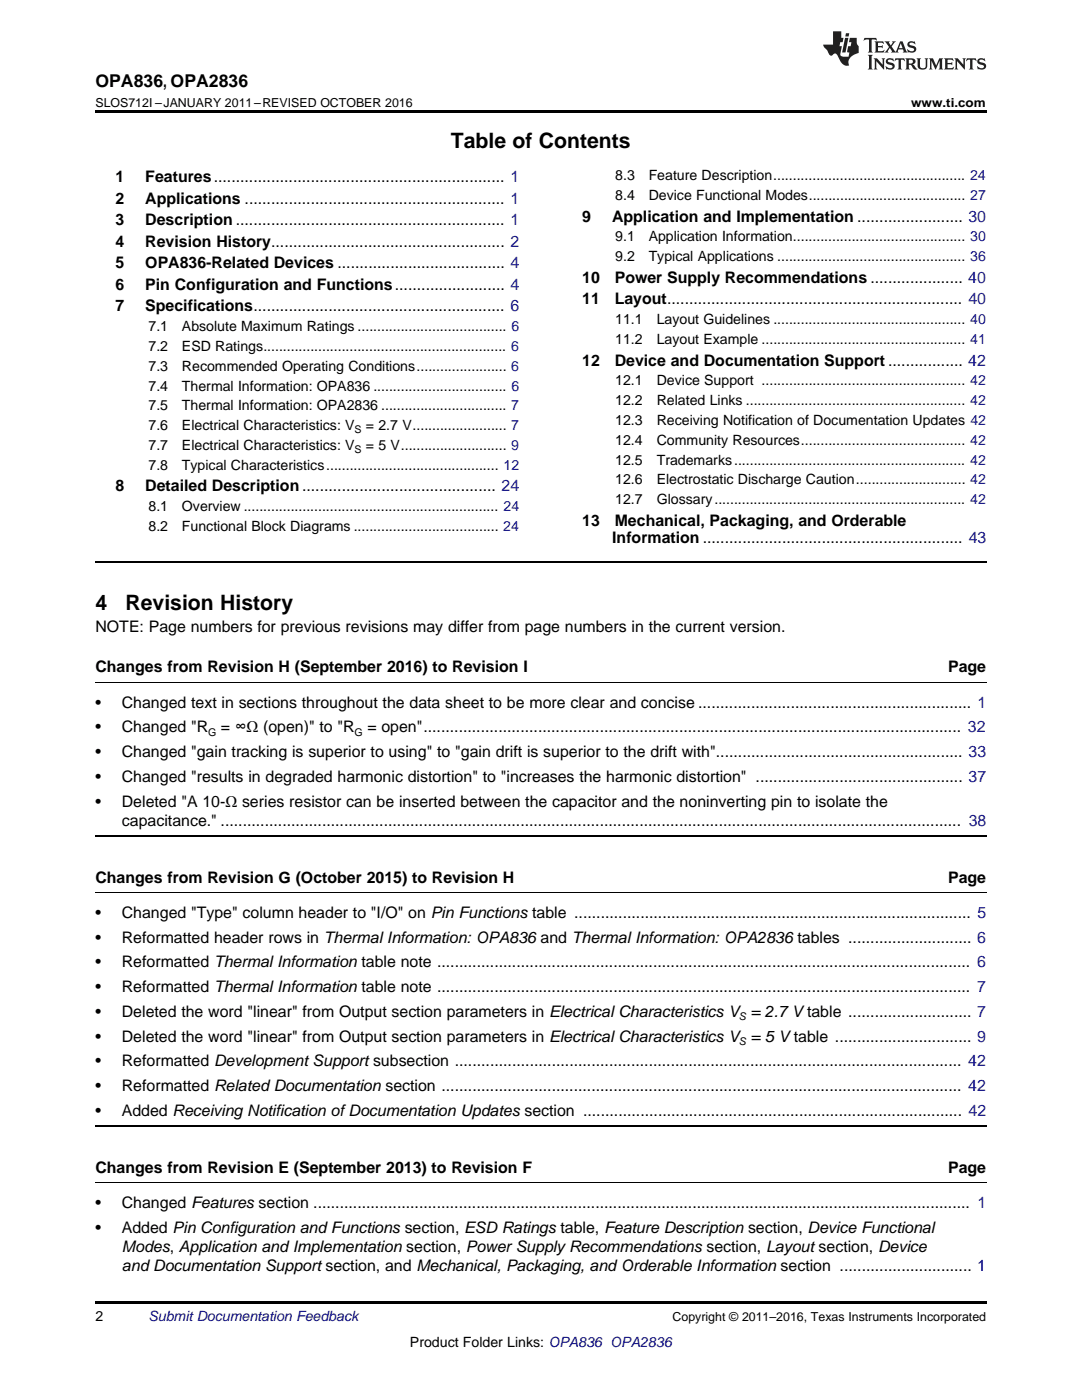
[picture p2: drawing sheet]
<svg xmlns="http://www.w3.org/2000/svg" width="216mm" height="279mm" viewBox="0 0 216 279" stroke-linecap="round" stroke-linejoin="round" font-family="sans-serif">
<defs><g id="words">
<g font-size="4.2">
<text x="90" y="29.6">Table of Contents</text>
<text x="19" y="121.7">4</text>
<text x="25" y="121.7">Revision History</text>
</g>
<text font-size="3.5" x="19" y="17.3">OPA836, OPA2836</text>
<g font-size="3.2">
<text x="23" y="36.3">1</text>
<text x="23" y="40.6">2</text>
<text x="29" y="36.3">Features.................................................................. 1</text>
<text x="29" y="40.6">Applications ........................................................... 1</text>
<text x="23" y="44.9">3</text>
<text x="29" y="44.9">Description ............................................................. 1</text>
<text x="116.2" y="44.2">9</text>
<text x="122.1" y="44.2">Application and Implementation ........................ 30</text>
<text x="23" y="49.2">4</text>
<text x="23" y="53.6">5</text>
<text x="29" y="49.2">Revision History..................................................... 2</text>
<text x="29" y="53.6">OPA836-Related Devices ...................................... 4</text>
<text x="23" y="57.9">6</text>
<text x="29" y="57.9">Pin Configuration and Functions......................... 4</text>
<text x="116.2" y="56.4">10</text>
<text x="122.7" y="56.4">Power Supply Recommendations ..................... 40</text>
<text x="23" y="62.2">7</text>
<text x="29" y="62.2">Specifications......................................................... 6</text>
<text x="116.2" y="60.7">11</text>
<text x="122.7" y="60.7">Layout................................................................... 40</text>
<text x="116.2" y="73">12</text>
<text x="122.7" y="73">Device and Documentation Support ................. 42</text>
<text x="23" y="98.1">8</text>
<text x="29" y="98.1">Detailed Description............................................ 24</text>
<text x="116.2" y="104.9">13</text>
<text x="122.7" y="104.9">Mechanical, Packaging, and Orderable</text>
<text x="122.2" y="108.4">Information ........................................................... 43</text>
<text x="19" y="126">NOTE: Page numbers for previous revisions may differ from page numbers in the current version.</text>
<text x="19" y="134.2">Changes from Revision H (September 2016) to Revision I</text>
<text x="189.2" y="134.2">Page</text>
<text x="19" y="141.2">•</text>
<text x="24.3" y="141.2">Changed text in sections throughout the data sheet to be more clear and concise .............................................................. 1</text>
<text x="19" y="146.2">•</text>
<text x="24.3" y="146.2">Changed &quot;R</text>
<text x="44.1" y="146.2">= ∞Ω (open)&quot; to &quot;R</text>
<text x="73.3" y="146.2">= open&quot;.......................................................................................................................... 32</text>
<text x="19" y="151.1">•</text>
<text x="24.3" y="151.1">Changed &quot;gain tracking is superior to using&quot; to &quot;gain drift is superior to the drift with&quot;........................................................ 33</text>
<text x="19" y="156">•</text>
<text x="19" y="161">•</text>
<text x="24.3" y="156">Changed &quot;results in degraded harmonic distortion&quot; to &quot;increases the harmonic distortion&quot; ............................................... 37</text>
<text x="24.3" y="161">Deleted &quot;A 10-Ω series resistor can be inserted between the capacitor and the noninverting pin to isolate the</text>
<text x="24.3" y="164.9">capacitance.&quot; ........................................................................................................................................................................ 38</text>
<text x="19" y="176.1">Changes from Revision G (October 2015) to Revision H</text>
<text x="189.2" y="176.1">Page</text>
<text x="19" y="183.2">•</text>
<text x="24.3" y="183.2">Changed &quot;Type&quot; column header to &quot;I/O&quot; on Pin Functions table .......................................................................................... 5</text>
<text x="19" y="188.1">•</text>
<text x="24.3" y="188.1">Reformatted header rows in Thermal Information: OPA836 and Thermal Information: OPA2836 tables ............................ 6</text>
<text x="19" y="193.1">•</text>
<text x="24.3" y="193.1">Reformatted Thermal Information table note ......................................................................................................................... 6</text>
<text x="19" y="198">•</text>
<text x="19" y="203">•</text>
<text x="24.3" y="198">Reformatted Thermal Information table note ......................................................................................................................... 7</text>
<text x="24.3" y="203">Deleted the word &quot;linear&quot; from Output section parameters in Electrical Characteristics V = 2.7 Vtable ............................ 7</text>
<text x="19" y="207.9">•</text>
<text x="24.3" y="207.9">Deleted the word &quot;linear&quot; from Output section parameters in Electrical Characteristics V = 5 Vtable ............................... 9</text>
<text x="19" y="212.8">•</text>
<text x="24.3" y="212.8">Reformatted Development Support subsection ................................................................................................................... 42</text>
<text x="19" y="217.8">•</text>
<text x="24.3" y="217.8">Reformatted Related Documentation section ...................................................................................................................... 42</text>
<text x="19" y="222.7">•</text>
<text x="24.3" y="222.7">Added Receiving Notification ofDocumentation Updates section ...................................................................................... 42</text>
<text x="19" y="234">Changes from Revision E (September 2013) to Revision F</text>
<text x="189.2" y="234">Page</text>
<text x="19" y="241.1">•</text>
<text x="19" y="246">•</text>
<text x="24.3" y="241.1">Changed Features section ..................................................................................................................................................... 1</text>
<text x="24.3" y="246">Added Pin Configuration and Functions section, ESD Ratings table, Feature Description section, Device Functional</text>
<text x="24.3" y="249.9">Modes, Application and Implementation section, Power Supply Recommendations section, Layout section, Device</text>
<text x="24.3" y="253.8">and Documentation Support section, and Mechanical, Packaging, and Orderable Information section .............................. 1</text>
</g>
<g font-size="2.8">
<text x="122.8" y="36">8.3</text>
<text x="129.4" y="36">Feature Description................................................. 24</text>
<text x="122.8" y="39.9">8.4</text>
<text x="129.4" y="39.9">Device Functional Modes........................................ 27</text>
<text x="122.8" y="48.2">9.1</text>
<text x="122.8" y="52.1">9.2</text>
<text x="129.4" y="48.2">Application Information............................................ 30</text>
<text x="129.4" y="52.1">Typical Applications ................................................ 36</text>
<text x="122.8" y="64.7">11.1</text>
<text x="131" y="64.7">Layout Guidelines ................................................. 40</text>
<text x="29.6" y="66.1">7.1</text>
<text x="29.6" y="70.1">7.2</text>
<text x="36.3" y="66.1">Absolute Maximum Ratings ...................................... 6</text>
<text x="36.3" y="70.1">ESD Ratings.............................................................. 6</text>
<text x="122.8" y="68.7">11.2</text>
<text x="131" y="68.7">Layout Example .................................................... 41</text>
<text x="29.6" y="74">7.3</text>
<text x="29.6" y="78">7.4</text>
<text x="36.3" y="74">Recommended Operating Conditions....................... 6</text>
<text x="36.3" y="78">Thermal Information: OPA836 .................................. 6</text>
<text x="122.8" y="76.9">12.1</text>
<text x="131" y="76.9">Device Support .................................................... 42</text>
<text x="29.6" y="81.9">7.5</text>
<text x="36.3" y="81.9">Thermal Information: OPA2836 ................................ 7</text>
<text x="122.8" y="80.9">12.2</text>
<text x="131" y="80.9">Related Links ........................................................ 42</text>
<text x="29.6" y="85.9">7.6</text>
<text x="29.6" y="89.8">7.7</text>
<text x="36.3" y="85.9">Electrical Characteristics: V</text>
<text x="36.3" y="89.8">Electrical Characteristics: V</text>
<text x="73" y="85.9">= 2.7 V........................ 7</text>
<text x="73" y="89.8">= 5 V........................... 9</text>
<text x="122.8" y="84.8">12.3</text>
<text x="122.8" y="88.8">12.4</text>
<text x="131" y="84.8">Receiving Notification of Documentation Updates 42</text>
<text x="131" y="88.8">Community Resources.......................................... 42</text>
<text x="29.6" y="93.8">7.8</text>
<text x="36.3" y="93.8">Typical Characteristics............................................ 12</text>
<text x="122.8" y="92.7">12.5</text>
<text x="131" y="92.7">Trademarks........................................................... 42</text>
<text x="122.8" y="96.7">12.6</text>
<text x="122.8" y="100.6">12.7</text>
<text x="131" y="96.7">Electrostatic Discharge Caution............................ 42</text>
<text x="131" y="100.6">Glossary................................................................ 42</text>
<text x="29.6" y="102">8.1</text>
<text x="29.6" y="106">8.2</text>
<text x="36.3" y="102">Overview ................................................................. 24</text>
<text x="36.3" y="106">Functional Block Diagrams ..................................... 24</text>
<text x="19" y="263.6">2</text>
<text x="81.8" y="268.9">Product Folder Links: OPA836 OPA2836</text>
</g>
<text font-size="2.8" fill="#0000c8" x="29.6" y="263.6">Submit Documentation Feedback</text>
<g font-size="2.5">
<text x="19" y="21.4">SLOS712I –JANUARY 2011–REVISED OCTOBER 2016</text>
<text x="181.8" y="21.4">www.ti.com</text>
<text x="134.2" y="263.6">Copyright © 2011–2016, Texas Instruments Incorporated</text>
</g>
<g font-size="2.1">
<text x="70.8" y="86.4">S</text>
<text x="70.8" y="90.4">S</text>
<text x="41.5" y="146.8">G</text>
<text x="70.7" y="146.8">G</text>
<text x="147.5" y="203.6">S</text>
<text x="147.5" y="208.5">S</text>
</g>
</g></defs>
<path d="M19 22h177.8v.5h-177.8zM19 259.7h177.8v.5h-177.8z" fill="#000"/>
<path d="M19 136.2h177.8M19 178.2h177.8M19 236.1h177.8" fill="none" stroke="#000" stroke-width=".2"/>
<path d="M19 112.1h177.8M19 166.8h177.8M19 224.6h177.8" fill="none" stroke="#000" stroke-width=".35"/>
<g fill="#231f20">
<path d="M172.5 7.6l-.1 .5 .4-.2h.6v.1v2.1l-.2 .4h.9l-.2-.4v-2.1l.1-.1h.5l.5 .2-.2-.5zM174.5 8.3l.2 .3v1.5l-.2 .4h1.8l.2-.6a1.04 1.04 0 0 1-1.3 .2v-.7h.6l.3 .2v-.6l-.3 .2h-.6v-.6l.8-.1 .4 .3-.2-.5zM176.5 8.3l.9 1.1-.9 1.1h.8l-.2-.2 .4-.7 .5 .7-.2 .2h1.5l-.2-.2 .2-.4h.9l.1 .4-.2 .2h1l-.3-.3-.7-1.9h-.5l-.9 2-.8-1 .9-1h-.8l.1 .3-.4 .5-.3-.6 .1-.2zM179.7 8.6l.4 1h-.7zM181.3 8.4a.63 .63 0 0 0-.2 .7 .63 .63 0 0 0 .6 .4l.6 .2 .1 .2a.75 .75 0 0 1-.7 .4 .75 .75 0 0 1-.6-.5l.1 .7 .1-.1a1.11 1.11 0 0 0 1.5-.6 1.13 1.13 0 0 0-1.2-.8l-.1-.4a1.04 1.04 0 0 1 1.2 .2l-.2-.5-.2 .1-.4-.2zM173.2 10.9l.2 .4v2.2l-.2 .4h1l-.3-.4v-2.2l.3-.4zM174.3 11.6l.3 .4v1.5l-.3 .4h.8l-.2-.4v-1.3l1.5 1.7v-1.9l.2-.4h-.7l.2 .4v.9l-1.1-1.3zM177 11.8a.62 .62 0 0 0-.2 .7 .62 .62 0 0 0 .6 .4l.6 .1 .1 .3a.76 .76 0 0 1-.7 .3 .76 .76 0 0 1-.7-.4l.2 .7 .1-.1a1.11 1.11 0 0 0 1.5-.6 1.13 1.13 0 0 0-1.2-.8l-.1-.4a1.04 1.04 0 0 1 1.2 .2l-.2-.6-.2 .1-.5-.1zM178.7 11.6l-.2 .6a.61 .61 0 0 1 .8-.3v1.6l-.2 .4h.9l-.2-.4v-1.6a.63 .63 0 0 1 .7 .3l-.1-.6zM180.6 11.6l.3 .4v1.5l-.3 .4h1l-.2-.2-.1-.8 .6 .2a.76 .76 0 0 0 1.2 .7l-1-1a.58 .58 0 0 0 .6-.5 .58 .58 0 0 0-.5-.6zM181.4 11.9h.1a.45 .45 0 0 1 .5 .1 .45 .45 0 0 1 .1 .5l-.8 .2zM182.9 11.6l.2 .2a2.17 2.17 0 0 0 .3 1.9 .99 .99 0 0 0 1.6-.6v-1.1l.2-.4h-.7l.2 .2a1.92 1.92 0 0 1-.2 1.8 .6 .6 0 0 1-.9-.5v-1.1l.2-.4zM185.4 11.6l.2 .4v1.5l-.2 .4h.7l-.2-.4v-1.4l.8 1.8 .8-1.8v1.4l-.2 .4h.9l-.2-.4v-1.5l.2-.4h-.8l-.6 1.5-.6-1.5zM188.4 11.6l.2 .4v1.5l-.2 .4h1.8l.1-.6a1.04 1.04 0 0 1-1.2 .1v-.6h.5l.4 .2v-.6l-.4 .2h-.5v-.7h.8l.3 .3-.1-.6zM190.5 11.6l.2 .4v1.5l-.2 .4h.7l-.2-.4v-1.3l1.5 1.7v-1.9l.2-.4h-.7l.2 .4v.9l-1.1-1.3zM192.9 11.6l-.1 .6a.61 .61 0 0 1 .7-.3l.1 1.6-.3 .4h1l-.3-.4 .1-1.6a.63 .63 0 0 1 .7 .3l-.1-.6zM195.2 11.8a.62 .62 0 0 0-.2 .7 .62 .62 0 0 0 .6 .4l.6 .1 .1 .3a.76 .76 0 0 1-.7 .3 .76 .76 0 0 1-.6-.4l.1 .7 .1-.1a1.11 1.11 0 0 0 1.6-.6 1.13 1.13 0 0 0-1.3-.8l-.1-.4a1.04 1.04 0 0 1 1.2 .2l-.1-.6-.2 .1-.5-.1z"/>
<path d="M166.2 6.3v2.6h-1.9v.4l.8 .9a.91 .91 0 0 0 1 .8 .56 .56 0 0 1 .5-.3 .56 .56 0 0 1 .5 .3l.4 .8a1.53 1.53 0 0 0 1.9 1.2 1.54 1.54 0 0 1 1-2.1l.9-.3v-1.4a1.52 1.52 0 0 1-.4-1.6h-1.3l-.2 .8h.5l-.2 .8h-.5l-.1 1v.2l.4 .1-.2 .8a1.93 1.93 0 0 1-1.6-.3l.3-1.8h-.5l.2-.8h.4l.2-.8h-.4v-1.3zM168.6 7.6l-.6 2.9h.7l.6-2.9zM168.8 6.6l-.1 .7h.6l.2-.7z"/>
</g>
<use href="#words"/>
</svg>
